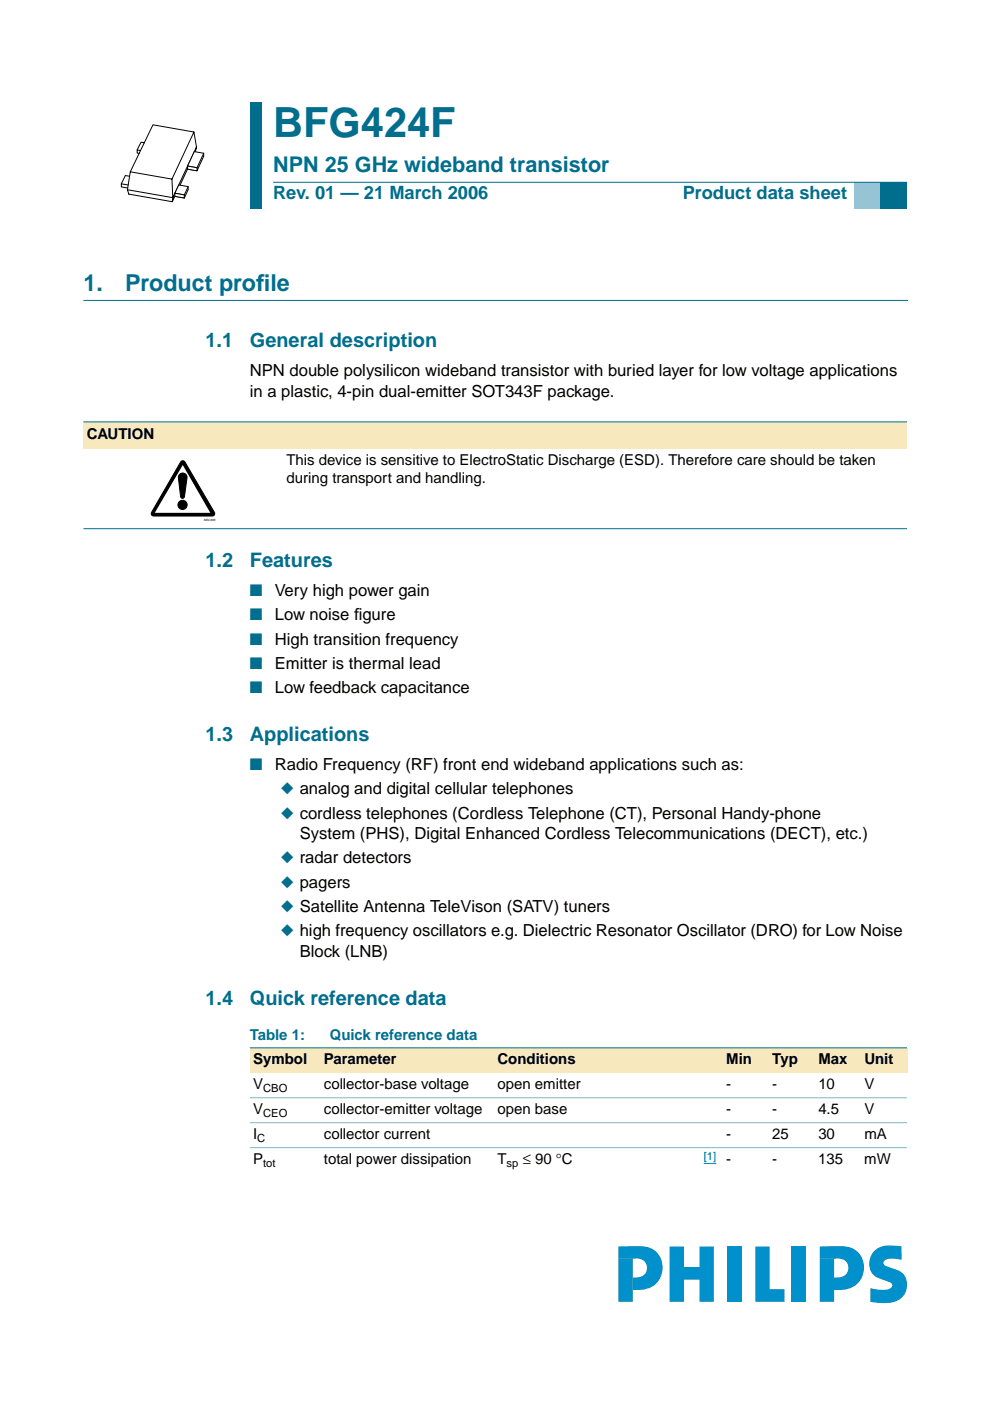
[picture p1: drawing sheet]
<svg xmlns="http://www.w3.org/2000/svg" width="210mm" height="297mm" viewBox="0 0 210 297" stroke-linecap="round" stroke-linejoin="round" font-family="sans-serif">
<defs><g id="words">
<text font-size="8.8" fill="#006e8c" x="57.9" y="29">BFG424F</text>
<g font-size="4.9" fill="#006e8c">
<text x="17.7" y="61.7">1.</text>
<text x="26.5" y="61.7">Product prof</text>
<text x="54.3" y="61.7">ile</text>
</g>
<text font-size="4.6" fill="#006e8c" x="57.9" y="36.4">NPN 25 GHz wideband transistor</text>
<g font-size="4.2" fill="#006e8c">
<text x="43.6" y="73.6">1.1</text>
<text x="53" y="73.6">General description</text>
<text x="43.6" y="120.2">1.2</text>
<text x="53" y="120.2">Features</text>
<text x="43.6" y="157.1">1.3</text>
<text x="53" y="157.1">Applications</text>
<text x="43.6" y="213">1.4</text>
<text x="53" y="213">Quick reference data</text>
</g>
<g font-size="3.9" fill="#006e8c">
<text x="57.9" y="42.3">Rev. 01 — 21 March 2006</text>
<text x="144.8" y="42.3">Product data sheet</text>
</g>
<g font-size="3.5">
<text x="53" y="79.8">NPN double polysilicon wideband transistor with buried layer for low voltage applications</text>
<text x="53" y="84.2">in a plastic, 4-pin dual-emitter SOT343F package.</text>
<text x="58.3" y="126.4">Very high power gain</text>
<text x="58.3" y="131.6">Low noise f</text>
<text x="75.1" y="131.6">igure</text>
<text x="58.3" y="136.7">High transition frequency</text>
<text x="58.3" y="141.8">Emitter is thermal lead</text>
<text x="58.3" y="146.9">Low feedback capacitance</text>
<text x="58.3" y="163.3">Radio Frequency (RF) front end wideband applications such as:</text>
<text x="63.5" y="177.9">System (PHS), Digital Enhanced Cordless Telecommunications (DECT), etc.)</text>
<text x="63.5" y="202.8">Block (LNB)</text>
</g>
<g font-size="3.5" fill="#006e8c">
<text x="53" y="126.4">■</text>
<text x="53" y="131.6">■</text>
<text x="53" y="136.7">■</text>
<text x="53" y="141.8">■</text>
<text x="53" y="146.9">■</text>
<text x="53" y="163.3">■</text>
<text x="59.5" y="168.4">◆ analog and digital cellular telephones</text>
<text x="59.5" y="173.5">◆ cordless telephones (Cordless Telephone (CT), Personal Handy-phone</text>
<text x="59.5" y="183.1">◆ radar detectors</text>
<text x="59.5" y="188.2">◆ pagers</text>
<text x="59.5" y="193.3">◆ Satellite Antenna TeleVison (SATV) tuners</text>
<text x="59.5" y="198.4">◆ high frequency oscillators e.g. Dielectric Resonator Oscillator (DRO) for Low Noise</text>
</g>
<g font-size="3.2">
<text x="18.4" y="93">CAUTION</text>
<text x="60.7" y="98.6">This device is sensitive to ElectroStatic Discharge (ESD). Therefore care should be taken</text>
<text x="60.7" y="102.5">during transport and handling.</text>
<text x="53.7" y="225.7">Symbol</text>
<text x="68.7" y="225.7">Parameter</text>
<text x="105.5" y="225.7">Conditions</text>
<text x="154" y="225.7">Min</text>
<text x="163.7" y="225.7">Typ</text>
<text x="173.5" y="225.7">Max</text>
<text x="183.3" y="225.7">Unit</text>
<text x="53.7" y="231">V</text>
<text x="68.7" y="231">collector-base voltage</text>
<text x="105.5" y="231">open emitter</text>
<text x="154" y="231">-</text>
<text x="163.7" y="231">-</text>
<text x="173.5" y="231">10</text>
<text x="183.3" y="231">V</text>
<text x="53.7" y="236.3">V</text>
<text x="68.7" y="236.3">collector-emitter voltage</text>
<text x="105.5" y="236.3">open base</text>
<text x="154" y="236.3">-</text>
<text x="163.7" y="236.3">-</text>
<text x="173.5" y="236.3">4.5</text>
<text x="183.3" y="236.3">V</text>
<text x="53.7" y="241.6">I</text>
<text x="68.7" y="241.6">collector current</text>
<text x="154" y="241.6">-</text>
<text x="163.7" y="241.6">25</text>
<text x="173.5" y="241.6">30</text>
<text x="183.3" y="241.6">mA</text>
<text x="53.7" y="246.9">P</text>
<text x="68.7" y="246.9">total power dissipation</text>
<text x="105.5" y="246.9">T</text>
<text x="110.8" y="246.9">≤ 90 °C</text>
<text x="154" y="246.9">-</text>
<text x="163.7" y="246.9">-</text>
<text x="173.5" y="246.9">135</text>
<text x="183.3" y="246.9">mW</text>
</g>
<g font-size="3.2" fill="#006e8c">
<text x="53" y="220.4">Table 1:</text>
<text x="69.9" y="220.4">Quick reference data</text>
</g>
<g font-size="2.4">
<text x="55.8" y="231.6">CBO</text>
<text x="55.8" y="236.8">CEO</text>
<text x="54.6" y="242.1">C</text>
<text x="55.8" y="247.4">tot</text>
<text x="107.4" y="247.4">sp</text>
</g>
<text font-size="2.4" fill="#00f" x="149.2" y="245.9">[1]</text>
<text font-size=".6" x="43.2" y="110.4">MSC895</text>
</g></defs>
<g fill="#0090cb">
<path d="M173.8 264.3l2.2-.1a11.6 11.6 0 0 1 5.1 .6 4.8 4.8 0 0 1 1.8 5.7 4.8 4.8 0 0 1-5.2 3h-.8v-2.7a2.35 2.35 0 0 0 3-1.9 2 2 0 0 0-2.4-2.1l-3.7 .1z"/>
<path d="M173.8 266.9h3.1v9.1h-3.1z"/>
<path d="M185.1 265.5a5.1 5.1 0 0 1 4.7-1.4l1.3 .1 .1 2.9a4.9 4.9 0 0 0-3.6 .1 .67 .67 0 0 0-.3 .7 .67 .67 0 0 0 .5 .5 5.8 5.8 0 0 1 4 2.1 3.8 3.8 0 0 1-3.3 5.7l-1.8 .1-2.2-.3v-2.9a5.7 5.7 0 0 0 4.5-.1l.2-.5a.73 .73 0 0 0-.6-.7 5.5 5.5 0 0 1-3.7-1.9 3.8 3.8 0 0 1 .2-4.4z"/>
<path d="M142 264.3h3v4.3h3.3v-4.3h3.1v11.7h-3.1v-4.7h-3.3v4.7h-3z"/>
<path d="M154.2 264.3h3.1v11.7h-3.1z"/>
<path d="M167.9 264.3h3v11.7h-3z"/>
<path d="M160.1 264.3h3.1v9h3.1v2.7h-6.2z"/>
<path d="M131.1 264.3l2.2-.1a11.6 11.6 0 0 1 5.1 .6 4.8 4.8 0 0 1 1.8 5.7 4.8 4.8 0 0 1-5.2 3h-.8v-2.7a2.35 2.35 0 0 0 3-1.9 2 2 0 0 0-2.4-2.1l-3.7 .1z"/>
<path d="M131.1 266.9h3.1v9.1h-3.1z"/>
</g>
<path d="M17.7 63.7h174.7" fill="none" stroke="#006e8c" stroke-width=".21"/>
<g fill="#006e8c">
<path d="M53 21.7h2.4v10.2h-2.4z" fill-rule="evenodd"/>
<path d="M53 31.9h2.4v6.7h-2.4z" fill-rule="evenodd"/>
<path d="M53 38.6h2.4v5.7h-2.4z" fill-rule="evenodd"/>
</g>
<path d="M181 38.6h5.7v5.7h-5.7z" fill-rule="evenodd" fill="#96c4d6"/>
<path d="M186.7 38.6h5.6v5.7h-5.6z" fill-rule="evenodd" fill="#006e8c"/>
<path d="M57.9 38.6h134.4z" fill="#006e8c" stroke="#006e8c" stroke-width=".21"/>
<path d="M25.7 39l1.5 .2-.1 .7-1.4-.3z" fill="#fff" stroke="#000" stroke-width=".21"/>
<path d="M27.5 37.4l-.9-.2-.9 1.8" fill="none" stroke="#000" stroke-width=".21"/>
<path d="M29.1 31.8l.7 .1-.3 .6-.4-.1z" fill="#fff" stroke="#000" stroke-width=".21"/>
<path d="M30.6 30.3l-.7-.2-.8 1.7M32.4 26.5l8.7 1.5-4.6 10-8.9-1.6zM36.5 38l.1 3.9-.1 .9M41.1 28l.6 3.2-.3 1.1-4.9 10.5-9.2-1.6-.3-1 .6-3.8M41.7 31.2l-5.1 10.7-9.6-1.7" fill="none" stroke="#000" stroke-width=".21"/>
<g fill="#fff" stroke="#000" stroke-width=".21">
<path d="M43.2 32.5v.6z"/>
<path d="M39.8 35.9l3.4-2.8-1.4 3.1z"/>
<path d="M41.2 32.1l2 .4-1.4 3.1-2-.4z"/>
<path d="M41.8 35.5v.7z"/>
<path d="M39.8 35.2l2 .4v.6l-2-.3z"/>
<path d="M39.9 39.6v.6z"/>
<path d="M37.1 41.6l2.8-1.4-.8 1.8z"/>
<path d="M37.9 39.2l2 .4-.8 1.7-2-.3z"/>
<path d="M39.1 41.3v.7z"/>
<path d="M37.1 41l2 .3v.7l-2-.4z"/>
</g>
<path d="M17.7 89.4h174.6v5.7h-174.6z" fill-rule="evenodd" fill="#f7e8bd"/>
<g fill="#006e8c" stroke="#006e8c" stroke-width=".21">
<path d="M17.7 89.4h174.6z"/>
<path d="M17.7 112.1h174.6z"/>
</g>
<path d="M32 97.6h13.7v13h-13.7z" fill-rule="evenodd" fill="#fff"/>
<path d="M38.4 97.8l.4-.1 .4 .2 6.3 10.8v.3l-.2 .3-.3 .1h-12.4l-.5-.2v-.5z" fill="#000" stroke="#000" stroke-width=".21"/>
<path d="M38.7 98.6l5.9 10.1h-11.8z" fill="#fff"/>
<g fill="#000" stroke="#000" stroke-width=".21">
<path d="M38.1 100.6a.92 .92 0 0 1 1-.2 .92 .92 0 0 1 .6 .8l-.6 4a.42 .42 0 0 1-.4 .5 .42 .42 0 0 1-.4-.5l-.5-4z"/>
<circle cx="38.7" cy="107" r=".98"/>
</g>
<g fill="#f7e8bd">
<path d="M53 222.2h15v5.3h-15z" fill-rule="evenodd"/>
<path d="M68 222.2h36.8v5.3h-36.8z" fill-rule="evenodd"/>
<path d="M104.8 222.2h43.2v5.3h-43.2z" fill-rule="evenodd"/>
<path d="M148 222.2h5.3v5.3h-5.3z" fill-rule="evenodd"/>
<path d="M153.3 222.2h9.7v5.3h-9.7z" fill-rule="evenodd"/>
<path d="M163 222.2h9.8v5.3h-9.8z" fill-rule="evenodd"/>
<path d="M172.8 222.2h9.8v5.3h-9.8z" fill-rule="evenodd"/>
<path d="M182.6 222.2h9.7v5.3h-9.7z" fill-rule="evenodd"/>
</g>
<path d="M149.2 246.7h2.7" fill="none" stroke="#00f" stroke-width=".21"/>
<path d="M53 222.2h139.3z" fill="#006e8c" stroke="#006e8c" stroke-width=".21"/>
<g fill="#80b6c6" stroke="#80b6c6" stroke-width=".21">
<path d="M53 232.7h139.3z"/>
<path d="M53 238h139.3z"/>
<path d="M53 243.3h139.3z"/>
</g>
<use href="#words"/>
</svg>
